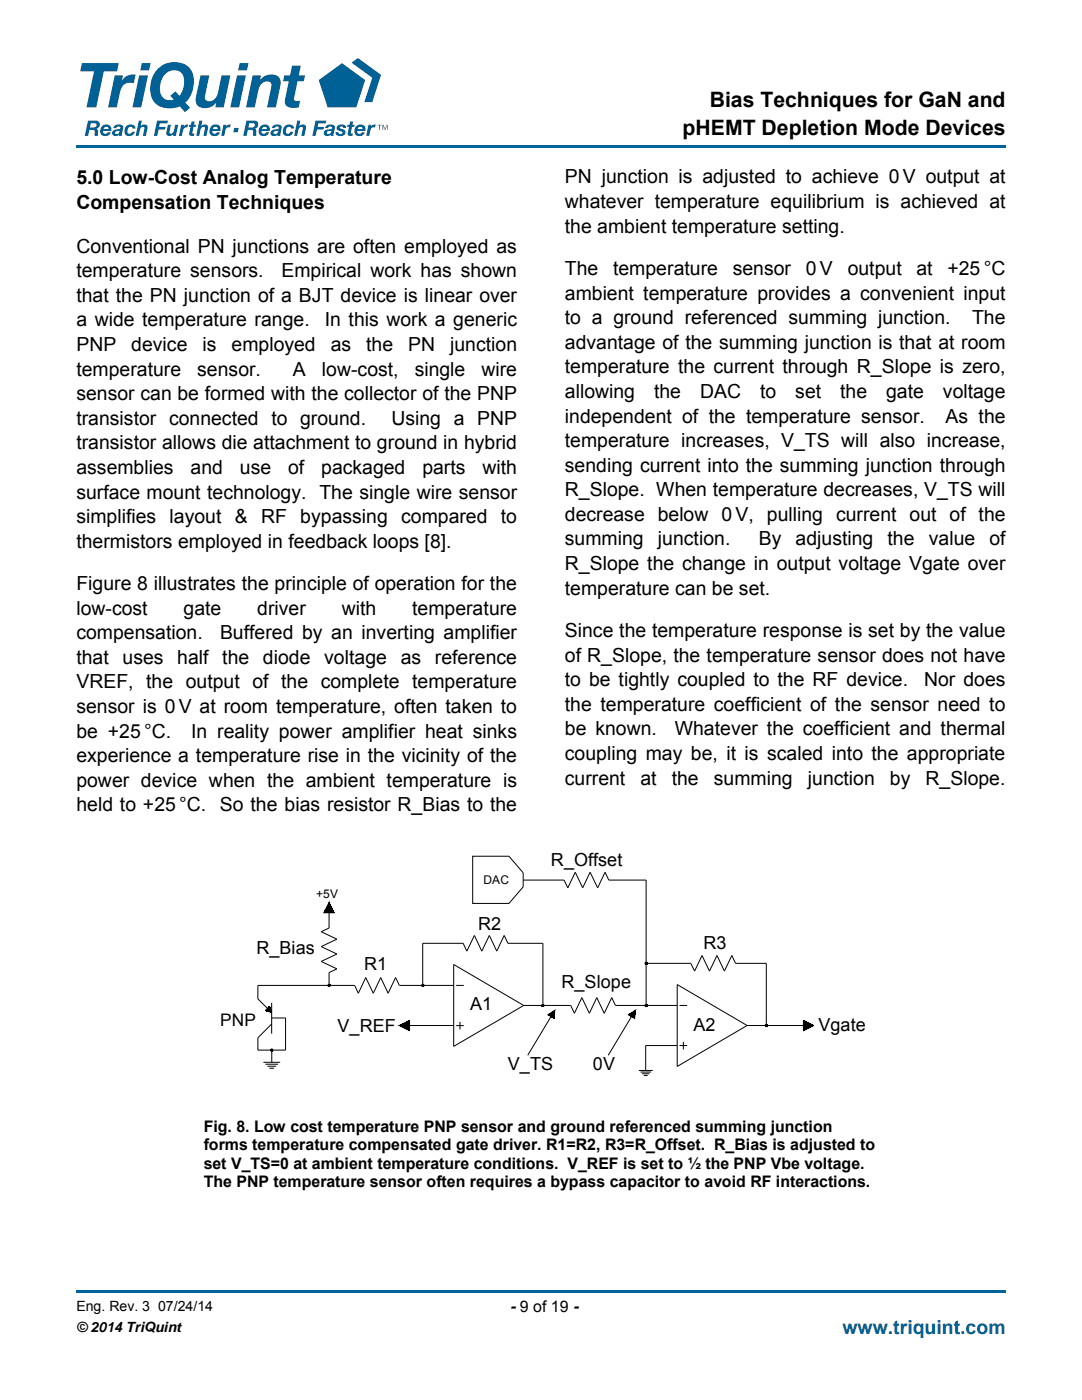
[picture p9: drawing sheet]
<svg xmlns="http://www.w3.org/2000/svg" width="216mm" height="279mm" viewBox="0 0 216 279" stroke-linecap="round" stroke-linejoin="round" font-family="sans-serif">
<defs><g id="words">
<g font-size="4.2">
<text x="141.6" y="21.4">Bias Techniques for GaN and</text>
<text x="136.2" y="27">pHEMT Depletion Mode Devices</text>
</g>
<g font-size="3.9">
<text x="15.2" y="36.6">5.0 Low-Cost Analog Temperature</text>
<text x="15.2" y="41.8">Compensation Techniques</text>
<text x="112.7" y="36.6">PN junction is adjusted to achieve 0 V output at</text>
<text x="112.7" y="41.5">whatever temperature equilibrium is achieved at</text>
<text x="112.7" y="46.4">the ambient temperature setting.</text>
<text x="15.2" y="50.4">Conventional PN junctions are often employed as</text>
<text x="15.2" y="55.3">temperature sensors.</text>
<text x="56.2" y="55.3">Empirical work has shown</text>
<text x="112.7" y="54.9">The</text>
<text x="112.7" y="59.8">ambient temperature provides a convenient input</text>
<text x="122.3" y="54.9">temperature</text>
<text x="146.2" y="54.9">sensor</text>
<text x="160.8" y="54.9">0 V</text>
<text x="169.1" y="54.9">output</text>
<text x="182.9" y="54.9">at</text>
<text x="189.1" y="54.9">+25 °C</text>
<text x="15.2" y="60.2">that the PN junction of a BJT device is linear over</text>
<text x="15.2" y="65.1">a wide temperature range.</text>
<text x="64.8" y="65.1">In this work a generic</text>
<text x="112.7" y="64.7">to a ground referenced summing junction.</text>
<text x="194" y="64.7">The</text>
<text x="15.2" y="70">PNP</text>
<text x="26.2" y="70">device</text>
<text x="40.4" y="70">is</text>
<text x="46.2" y="70">employed</text>
<text x="66" y="70">as</text>
<text x="73.1" y="70">the</text>
<text x="81.5" y="70">PN</text>
<text x="89.8" y="70">junction</text>
<text x="112.7" y="69.6">advantage of the summing junction is that at room</text>
<text x="15.2" y="75">temperature</text>
<text x="39.4" y="75">sensor.</text>
<text x="58.5" y="75">A</text>
<text x="64.2" y="75">low-cost,</text>
<text x="82.8" y="75">single</text>
<text x="96.1" y="75">wire</text>
<text x="112.7" y="74.5">temperature the current through R_Slope is zero,</text>
<text x="15.2" y="79.9">sensor can be formed with the collector of the PNP</text>
<text x="112.7" y="79.4">allowing</text>
<text x="130.5" y="79.4">the</text>
<text x="139.7" y="79.4">DAC</text>
<text x="151.7" y="79.4">to</text>
<text x="158.7" y="79.4">set</text>
<text x="167.7" y="79.4">the</text>
<text x="176.8" y="79.4">gate</text>
<text x="188.2" y="79.4">voltage</text>
<text x="15.2" y="84.8">transistor connected to ground.</text>
<text x="15.2" y="89.7">transistor allows die attachment to ground in hybrid</text>
<text x="78.1" y="84.8">Using a PNP</text>
<text x="112.7" y="84.3">independent of the temperature sensor.</text>
<text x="112.7" y="89.2">temperature increases, V_TS will also increase,</text>
<text x="188.7" y="84.3">As the</text>
<text x="15.2" y="94.6">assemblies</text>
<text x="38" y="94.6">and</text>
<text x="47.9" y="94.6">use</text>
<text x="57.5" y="94.6">of</text>
<text x="64.1" y="94.6">packaged</text>
<text x="84.3" y="94.6">parts</text>
<text x="96.3" y="94.6">with</text>
<text x="112.7" y="94.2">sending current into the summing junction through</text>
<text x="15.2" y="99.5">surface mount technology. The single wire sensor</text>
<text x="112.7" y="99">R_Slope. When temperature decreases, V_TS will</text>
<text x="15.2" y="104.4">simplifies layout &amp; RF bypassing compared to</text>
<text x="112.7" y="104">decrease below 0 V, pulling current out of the</text>
<text x="15.2" y="109.3">thermistors employed in feedback loops [8].</text>
<text x="112.7" y="108.9">summing</text>
<text x="112.7" y="113.8">R_Slope the change in output voltage Vgate over</text>
<text x="131.3" y="108.9">junction.</text>
<text x="151.4" y="108.9">By</text>
<text x="158.8" y="108.9">adjusting</text>
<text x="177.1" y="108.9">the</text>
<text x="185.3" y="108.9">value</text>
<text x="197.4" y="108.9">of</text>
<text x="15.2" y="117.8">Figure 8 illustrates the principle of operation for the</text>
<text x="112.7" y="118.7">temperature can be set.</text>
<text x="15.2" y="122.7">low-cost</text>
<text x="36.6" y="122.7">gate</text>
<text x="51.3" y="122.7">driver</text>
<text x="68.2" y="122.7">with</text>
<text x="82.2" y="122.7">temperature</text>
<text x="15.2" y="127.6">compensation.</text>
<text x="43.9" y="127.6">Buffered by an inverting amplifier</text>
<text x="112.7" y="127.1">Since the temperature response is set by the value</text>
<text x="15.2" y="132.5">that</text>
<text x="15.2" y="137.4">VREF, the output of the complete temperature</text>
<text x="24.4" y="132.5">uses</text>
<text x="35.4" y="132.5">half the</text>
<text x="52.5" y="132.5">diode</text>
<text x="64.7" y="132.5">voltage</text>
<text x="80" y="132.5">as</text>
<text x="86.8" y="132.5">reference</text>
<text x="112.7" y="132">of R_Slope, the temperature sensor does not have</text>
<text x="112.7" y="136.9">to be tightly coupled to the RF device.</text>
<text x="184.4" y="136.9">Nor does</text>
<text x="15.2" y="142.3">sensor is 0V at room temperature, often taken to</text>
<text x="112.7" y="141.8">the temperature coefficient of the sensor need to</text>
<text x="15.2" y="147.2">be +25 °C.</text>
<text x="38.1" y="147.2">In reality power amplifier heat sinks</text>
<text x="112.7" y="146.8">be known.</text>
<text x="134.7" y="146.8">Whatever the coefficient and thermal</text>
<text x="15.2" y="152.1">experience a temperature rise in the vicinity of the</text>
<text x="112.7" y="151.7">coupling may be, it is scaled into the appropriate</text>
<text x="15.2" y="157">power device when the ambient temperature is</text>
<text x="15.2" y="161.9">held to +25°C.</text>
<text x="43.9" y="161.9">So the bias resistor R_Bias to the</text>
<text x="112.7" y="156.6">current</text>
<text x="127.8" y="156.6">at</text>
<text x="134" y="156.6">the</text>
<text x="142.4" y="156.6">summing</text>
<text x="161.2" y="156.6">junction</text>
<text x="177.6" y="156.6">by</text>
<text x="184.7" y="156.6">R_Slope.</text>
</g>
<text font-size="3.9" fill="#00639a" x="168.1" y="266.2">www.triquint.com</text>
<g font-size="3.6">
<text x="109.9" y="172.8">R_Offset</text>
<text x="95.4" y="185.7">R2</text>
<text x="51.2" y="190.3">R_Bias</text>
<text x="140.4" y="189.3">R3</text>
<text x="72.7" y="193.6">R1</text>
<text x="112.1" y="197.3">R_Slope</text>
<text x="93.8" y="201.6">A1</text>
<text x="67.4" y="206">V_REF</text>
<text x="138.4" y="205.8">A2</text>
<text x="163.3" y="205.8">Vgate</text>
<text x="101.3" y="213.6">V_TS</text>
<text x="118.3" y="213.6">0V</text>
</g>
<text font-size="3.4" x="43.9" y="204.8">PNP</text>
<g font-size="3.2">
<text x="40.6" y="225.9">Fig. 8. Low cost temperature PNP sensor and ground referenced summing junction</text>
<text x="40.6" y="229.6">forms temperature compensated gate driver. R1=R2, R3=R_Offset. R_Bias is adjusted to</text>
<text x="40.6" y="233.2">set V_TS=0 at ambient temperature conditions. V_REF is set to ½ the PNP Vbe voltage.</text>
<text x="40.6" y="236.9">The PNP temperature sensor often requires a bypass capacitor to avoid RF interactions.</text>
<text x="101.8" y="261.8">- 9 of 19 -</text>
</g>
<g font-size="2.8">
<text x="15.2" y="261.7">Eng. Rev. 3 07/24/14</text>
<text x="15.2" y="265.8">© 2014 TriQuint</text>
</g>
<g font-size="2.4">
<text x="63.1" y="179.3">+5V</text>
<text x="96.5" y="176.4">DAC</text>
</g>
</g></defs>
<g fill="#00639a">
<path d="M15.2 257.6h185.5v.5h-185.5z"/>
<path d="M15.2 29h185.5v.5h-185.5z"/>
</g>
<g fill="#006196">
<path d="M16.3 12.6h7.4l-.3 1.6h-2.7l-1.5 7.2h-1.9l1.5-7.2h-2.8z"/>
<path d="M22.9 15h1.7l-.3 1.2a2.46 2.46 0 0 1 2.8-1.3l-.4 1.7a2.09 2.09 0 0 0-2.8 2l-.6 2.8h-1.7z"/>
<path d="M40 15h1.8l-.8 3.8a.97 .97 0 0 0 .2 1.2 .97 .97 0 0 0 1.2 .1 2.23 2.23 0 0 0 1.1-1.7l.7-3.4h1.8l-1.4 6.4h-1.6l.2-.9a2.79 2.79 0 0 1-3.7 .7 2.6 2.6 0 0 1-.3-2.4z"/>
<path d="M50.4 15h1.7l-.2 .9a2.78 2.78 0 0 1 3.6-.6 2.67 2.67 0 0 1 .3 2.4l-.8 3.7h-1.7l.8-3.7a.94 .94 0 0 0-.6-1.4 1.86 1.86 0 0 0-2 1.7l-.7 3.4h-1.7z"/>
<path d="M58.3 13.1h1.7l-.4 1.9h1.3l-.3 1.2h-1.2l-.7 3.4a.53 .53 0 0 0 .2 .5 .53 .53 0 0 0 .6 0h.4l-.3 1.4h-1.1a1.36 1.36 0 0 1-1.4-.4 1.36 1.36 0 0 1-.2-1.5l.7-3.4h-1.1l.3-1.2h1.1z"/>
<path d="M25.3 25.1a1.06 1.06 0 0 1 1.7 .6h-.6a.51 .51 0 0 0-.6-.4 .51 .51 0 0 0-.3 .6 .49 .49 0 0 0 .2 .8 .49 .49 0 0 0 .6-.4h.6a1.09 1.09 0 0 1-1.5 .8 1.09 1.09 0 0 1-.4-1.7z"/>
<path d="M27.7 24.1h.6l-.2 1.1a.72 .72 0 0 1 .9-.4 .72 .72 0 0 1 .4 .9l-.3 1.4h-.6l.3-1.3a.41 .41 0 0 0-.3-.5 .41 .41 0 0 0-.5 .4l-.3 1.4h-.6z"/>
<path d="M31.3 24.1h2.2l-.1 .5h-1.5l-.2 .7h1.3l-.1 .5h-1.3l-.2 1.3h-.7z"/>
<path d="M33.5 24.9h.6l-.3 1.3a.39 .39 0 0 0 .3 .6 .39 .39 0 0 0 .5-.4l.4-1.5h.6l-.5 2.2h-.6l.1-.3a.74 .74 0 0 1-.9 .4 .74 .74 0 0 1-.5-.8z"/>
<path d="M39.8 24.1h.6l-.2 1.1a.72 .72 0 0 1 .9-.4 .72 .72 0 0 1 .4 .9l-.3 1.4h-.6l.3-1.3a.41 .41 0 0 0-.4-.5 .41 .41 0 0 0-.4 .4l-.4 1.4h-.6z"/>
<path d="M44.6 24.9h.6l-.1 .4a.85 .85 0 0 1 .9-.4l-.1 .5h-.1a.71 .71 0 0 0-.9 .7l-.2 1h-.6z"/>
<path d="M46.7 25.5h.9l-.2 .9h-.8z"/>
<path d="M56.9 25.1a1.06 1.06 0 0 1 1.8 .6h-.6a.51 .51 0 0 0-.7-.4 .51 .51 0 0 0-.3 .6 .49 .49 0 0 0 .2 .8 .49 .49 0 0 0 .6-.4h.6a1.09 1.09 0 0 1-1.5 .8 1.09 1.09 0 0 1-.3-1.7z"/>
<path d="M59.3 24.1h.6l-.2 1.1a.72 .72 0 0 1 .9-.4 .72 .72 0 0 1 .4 .9l-.3 1.4h-.6l.3-1.3a.41 .41 0 0 0-.3-.5 .41 .41 0 0 0-.5 .4l-.3 1.4h-.6z"/>
<path d="M63 24.1h2.1l-.1 .5h-1.5l-.1 .7h1.3l-.1 .5h-1.3l-.3 1.3h-.7z"/>
<path d="M67.4 25.1a1.11 1.11 0 0 1 1.6 .3v.1h-.5a.33 .33 0 0 0-.4-.3 .33 .33 0 0 0-.3 .4l.3 .1a.77 .77 0 0 1 .8 .8 .77 .77 0 0 1-1 .7 .78 .78 0 0 1-.9-.8h.5a.38 .38 0 0 0 .4 .4 .38 .38 0 0 0 .4-.5l-.8-.2a.56 .56 0 0 1-.1-1z"/>
<path d="M69.9 24.2h.6l-.2 .7h.5l-.1 .4h-.5l-.2 1.1 .1 .2 .3 .1-.1 .4a.59 .59 0 0 1-.7 0 .59 .59 0 0 1-.2-.6l.2-1.2h-.3v-.4h.4z"/>
<path d="M73.5 24.9h.6l-.1 .4a.85 .85 0 0 1 1-.4l-.2 .5h-.1a.71 .71 0 0 0-.8 .7l-.2 1h-.6z"/>
<path d="M36.2 24.9h.5v.4a.83 .83 0 0 1 .8-.4l-.2 .5a.71 .71 0 0 0-.8 .7l-.2 1h-.6z"/>
<path d="M38.2 24.2h.6l-.1 .7h.4v.4h-.5l-.2 1.1v.2l.4 .1-.1 .4a.59 .59 0 0 1-.7 0 .59 .59 0 0 1-.2-.6l.2-1.2h-.3l.1-.4h.3z"/>
<path d="M63.6 16l4.6-3.4 4.7 3.4-1.8 5.4h-5.7z"/>
<path d="M70.1 12.5l1.3-.9 4.6 3.3-1.7 5.5h-1.6l1.6-4.9z"/>
<path d="M75.3 24.9h.9v.1h-.4v.9h-.1v-.9h-.4z"/>
<path d="M76.3 24.9h.2l.3 .9 .4-.9h.2v1h-.2v-.8l-.3 .8h-.1l-.3-.8v.8h-.2z"/>
<path d="M28.3 12.6h1.8l-.4 1.5h-1.7zM27.8 15h1.7l-1.3 6.4h-1.8z"/>
<path d="M33 14.8a3.9 3.9 0 0 0-.4 4.7 2.09 2.09 0 0 0 2.1 .4l-.7-.8 1-.9 .8 .9a3.9 3.9 0 0 0 .3-4.6 2.35 2.35 0 0 0-3.1 .3zM31.5 13.7a4.6 4.6 0 0 1 6.4-.1 5.5 5.5 0 0 1-.9 6.9l.9 1-1 .9-1-1.2a4.6 4.6 0 0 1-5.2-.9 5.6 5.6 0 0 1 .8-6.6z"/>
<path d="M47.8 12.6h1.8l-.3 1.5h-1.8zM47.3 15h1.8l-1.4 6.4h-1.7z"/>
<path d="M18.1 24.6l-.2 .8h.7a.46 .46 0 0 0 .6-.3 .46 .46 0 0 0-.4-.5zM17.6 24.1h1.4a.82 .82 0 0 1 .9 .7 .82 .82 0 0 1-.7 .9 1.6 1.6 0 0 1 .3 1.3l-.6 .1v-.5a.43 .43 0 0 0 0-.5 .43 .43 0 0 0-.4-.2h-.7l-.2 1.2h-.7z"/>
<path d="M20.8 25.4l-.2 .4h1a.45 .45 0 0 0-.2-.5 .45 .45 0 0 0-.6 .1zM20.4 25.1a1.04 1.04 0 0 1 1.3-.2 1.04 1.04 0 0 1 .5 1.2l-1.6 .1a.49 .49 0 0 0 .3 .5 .49 .49 0 0 0 .6-.3h.6a1.12 1.12 0 0 1-1.8 .6 1.12 1.12 0 0 1 .1-1.9z"/>
<path d="M23 26.3a.39 .39 0 0 0 .3 .5 .39 .39 0 0 0 .5-.4l.1-.4zM22.9 25.1l.6-.2a.77 .77 0 0 1 .8 .1 .77 .77 0 0 1 .2 .8l-.2 1.3h-.6v-.2a.71 .71 0 0 1-1 .2 .71 .71 0 0 1-.1-1l.6-.3a.59 .59 0 0 0 .8-.4l-.1-.1a.51 .51 0 0 0-.7 .3h-.6z"/>
<path d="M42.6 25.4l-.2 .4h1a.45 .45 0 0 0-.2-.5 .45 .45 0 0 0-.6 .1zM42.2 25.1a1.04 1.04 0 0 1 1.3-.2 1.04 1.04 0 0 1 .5 1.2l-1.6 .1a.49 .49 0 0 0 .3 .5 .49 .49 0 0 0 .6-.3h.6a1.12 1.12 0 0 1-1.7 .6 1.12 1.12 0 0 1 0-1.9z"/>
<path d="M49.7 24.6l-.1 .8h.6a.46 .46 0 0 0 .7-.3 .46 .46 0 0 0-.5-.5zM49.2 24.1h1.4a.82 .82 0 0 1 .9 .7 .82 .82 0 0 1-.7 .9 1.6 1.6 0 0 1 .3 1.3l-.6 .1v-.5a.43 .43 0 0 0 0-.5 .43 .43 0 0 0-.4-.2h-.6l-.3 1.2h-.7z"/>
<path d="M52.5 25.4l-.3 .4h1.1a.45 .45 0 0 0-.3-.5 .45 .45 0 0 0-.5 .1zM52 25.1a1.04 1.04 0 0 1 1.3-.2 1.04 1.04 0 0 1 .5 1.2l-1.6 .1a.49 .49 0 0 0 .3 .5 .49 .49 0 0 0 .6-.3h.6a1.12 1.12 0 0 1-1.7 .6 1.12 1.12 0 0 1 0-1.9z"/>
<path d="M54.7 26.3a.39 .39 0 0 0 .2 .5 .39 .39 0 0 0 .5-.4l.1-.4zM54.5 25.1l.6-.2a.77 .77 0 0 1 .8 .1 .77 .77 0 0 1 .3 .8l-.2 1.3h-.6v-.2a.71 .71 0 0 1-1.1 .2 .71 .71 0 0 1-.1-1l.6-.3a.59 .59 0 0 0 .8-.4l-.1-.1a.51 .51 0 0 0-.7 .3h-.5z"/>
<path d="M65.3 26.3a.39 .39 0 0 0 .3 .5 .39 .39 0 0 0 .4-.4l.2-.4zM65.1 25.1l.6-.2a.77 .77 0 0 1 .9 .1 .77 .77 0 0 1 .2 .8l-.2 1.3h-.6v-.2a.71 .71 0 0 1-1 .2 .71 .71 0 0 1-.2-1l.6-.3a.59 .59 0 0 0 .9-.4l-.2-.1a.51 .51 0 0 0-.7 .3h-.5z"/>
<path d="M71.6 25.4l-.2 .4h1a.45 .45 0 0 0-.3-.5 .45 .45 0 0 0-.5 .1zM71.1 25.1a1.04 1.04 0 0 1 1.3-.2 1.04 1.04 0 0 1 .5 1.2l-1.6 .1a.49 .49 0 0 0 .3 .5 .49 .49 0 0 0 .6-.3h.6a1.12 1.12 0 0 1-1.7 .6 1.12 1.12 0 0 1 0-1.9z"/>
</g>
<g fill="none" stroke="#000" stroke-width=".2">
<path d="M94.3 170.9h7.3l2.8 3.3v2.8l-2.8 3.3h-7.3zM104.4 175.6h8.1l.8 1.6 1.5-3.1 1.5 3.1 1.5-3.1 1.5 3.1 1.4-3.1 .8 1.5h7.4v25.1M65.7 180.6v-.5l-1.1 2.1h2.1l-1-2.1v5.1l-1.6 .7 3.1 1.5-3.1 1.5 3.1 1.5-3.1 1.5 3.1 1.5-1.5 .7v2.6M84.3 196.7v-8.4h8.1l.8 1.5 1.5-3.1 1.4 3.1 1.5-3.1 1.5 3.1 1.5-3.1 .7 1.6h7v12.4M90.5 192.5l14 8.2-14 8.1zM90.5 196.7h-10.8l-.8-1.6-1.5 3.1-1.4-3.1-1.5 3.1-1.5-3.1-1.5 3.1-.7-1.5h-19.3v2.6l2.7 2.8M91 196.7h1.5M128.8 192.1l.2-.1a.24 .24 0 0 1 .2 .4 .24 .24 0 0 1-.4 0 .24 .24 0 0 1 0-.3zM128.9 192.3h8.9l.8 1.5 1.5-3.1 1.5 3.1 1.5-3.1 1.4 3.1 1.5-3.1 .8 1.6h6.1v12.4M135.1 196.5l14 8.2-14 8.1zM52.6 212h3.3M52.9 201.7l.9-.9 .4 1.3z"/>
<path d="M53 212.4h2.5M53.4 212.8h1.7M53.8 213.2h.9M54.2 200.1v6.2M54.2 203.2h2.8M54.2 209.6v2.4M57 203.2v6.4h-5.5v-2.5l2.7-2.7M80.2 204.7h-.5l2 1v-2.1l-2 1.1h10.8M91 204.7h1.5M91.8 203.9v1.5M104.5 200.7h9.4l.7 1.5 1.5-3.1 1.5 3.1 1.5-3.1 1.5 3.1 1.5-3.1 .7 1.6h12.3M108.2 200.5h.3v.3h-.4z"/>
<path d="M110.5 202l.2-.3-1.4 .8 1.3 .7 .1-1.5-5.4 8.9M126.6 202l.1-.3-1.3 .8 1.2 .7 .1-1.5-5.3 8.9M127.5 213.6h2.7M127.8 214h2.1M128.1 214.3h1.5M128.5 214.6h.7M135.1 208.7h-6.3v4.9M135.6 200.7h1.5M135.6 208.7h1.5M136.4 207.9v1.5M149.1 204.7h13.3M160.3 203.6l2.1 1.1-2.1 1z"/>
<circle cx="65.7" cy="196.7" r=".23"/>
<circle cx="84.4" cy="196.7" r=".24"/>
<circle cx="54.2" cy="209.6" r=".24"/>
<circle cx="128.9" cy="200.7" r=".23"/>
<circle cx="152.9" cy="204.7" r=".23"/>
</g>
<use href="#words"/>
</svg>
